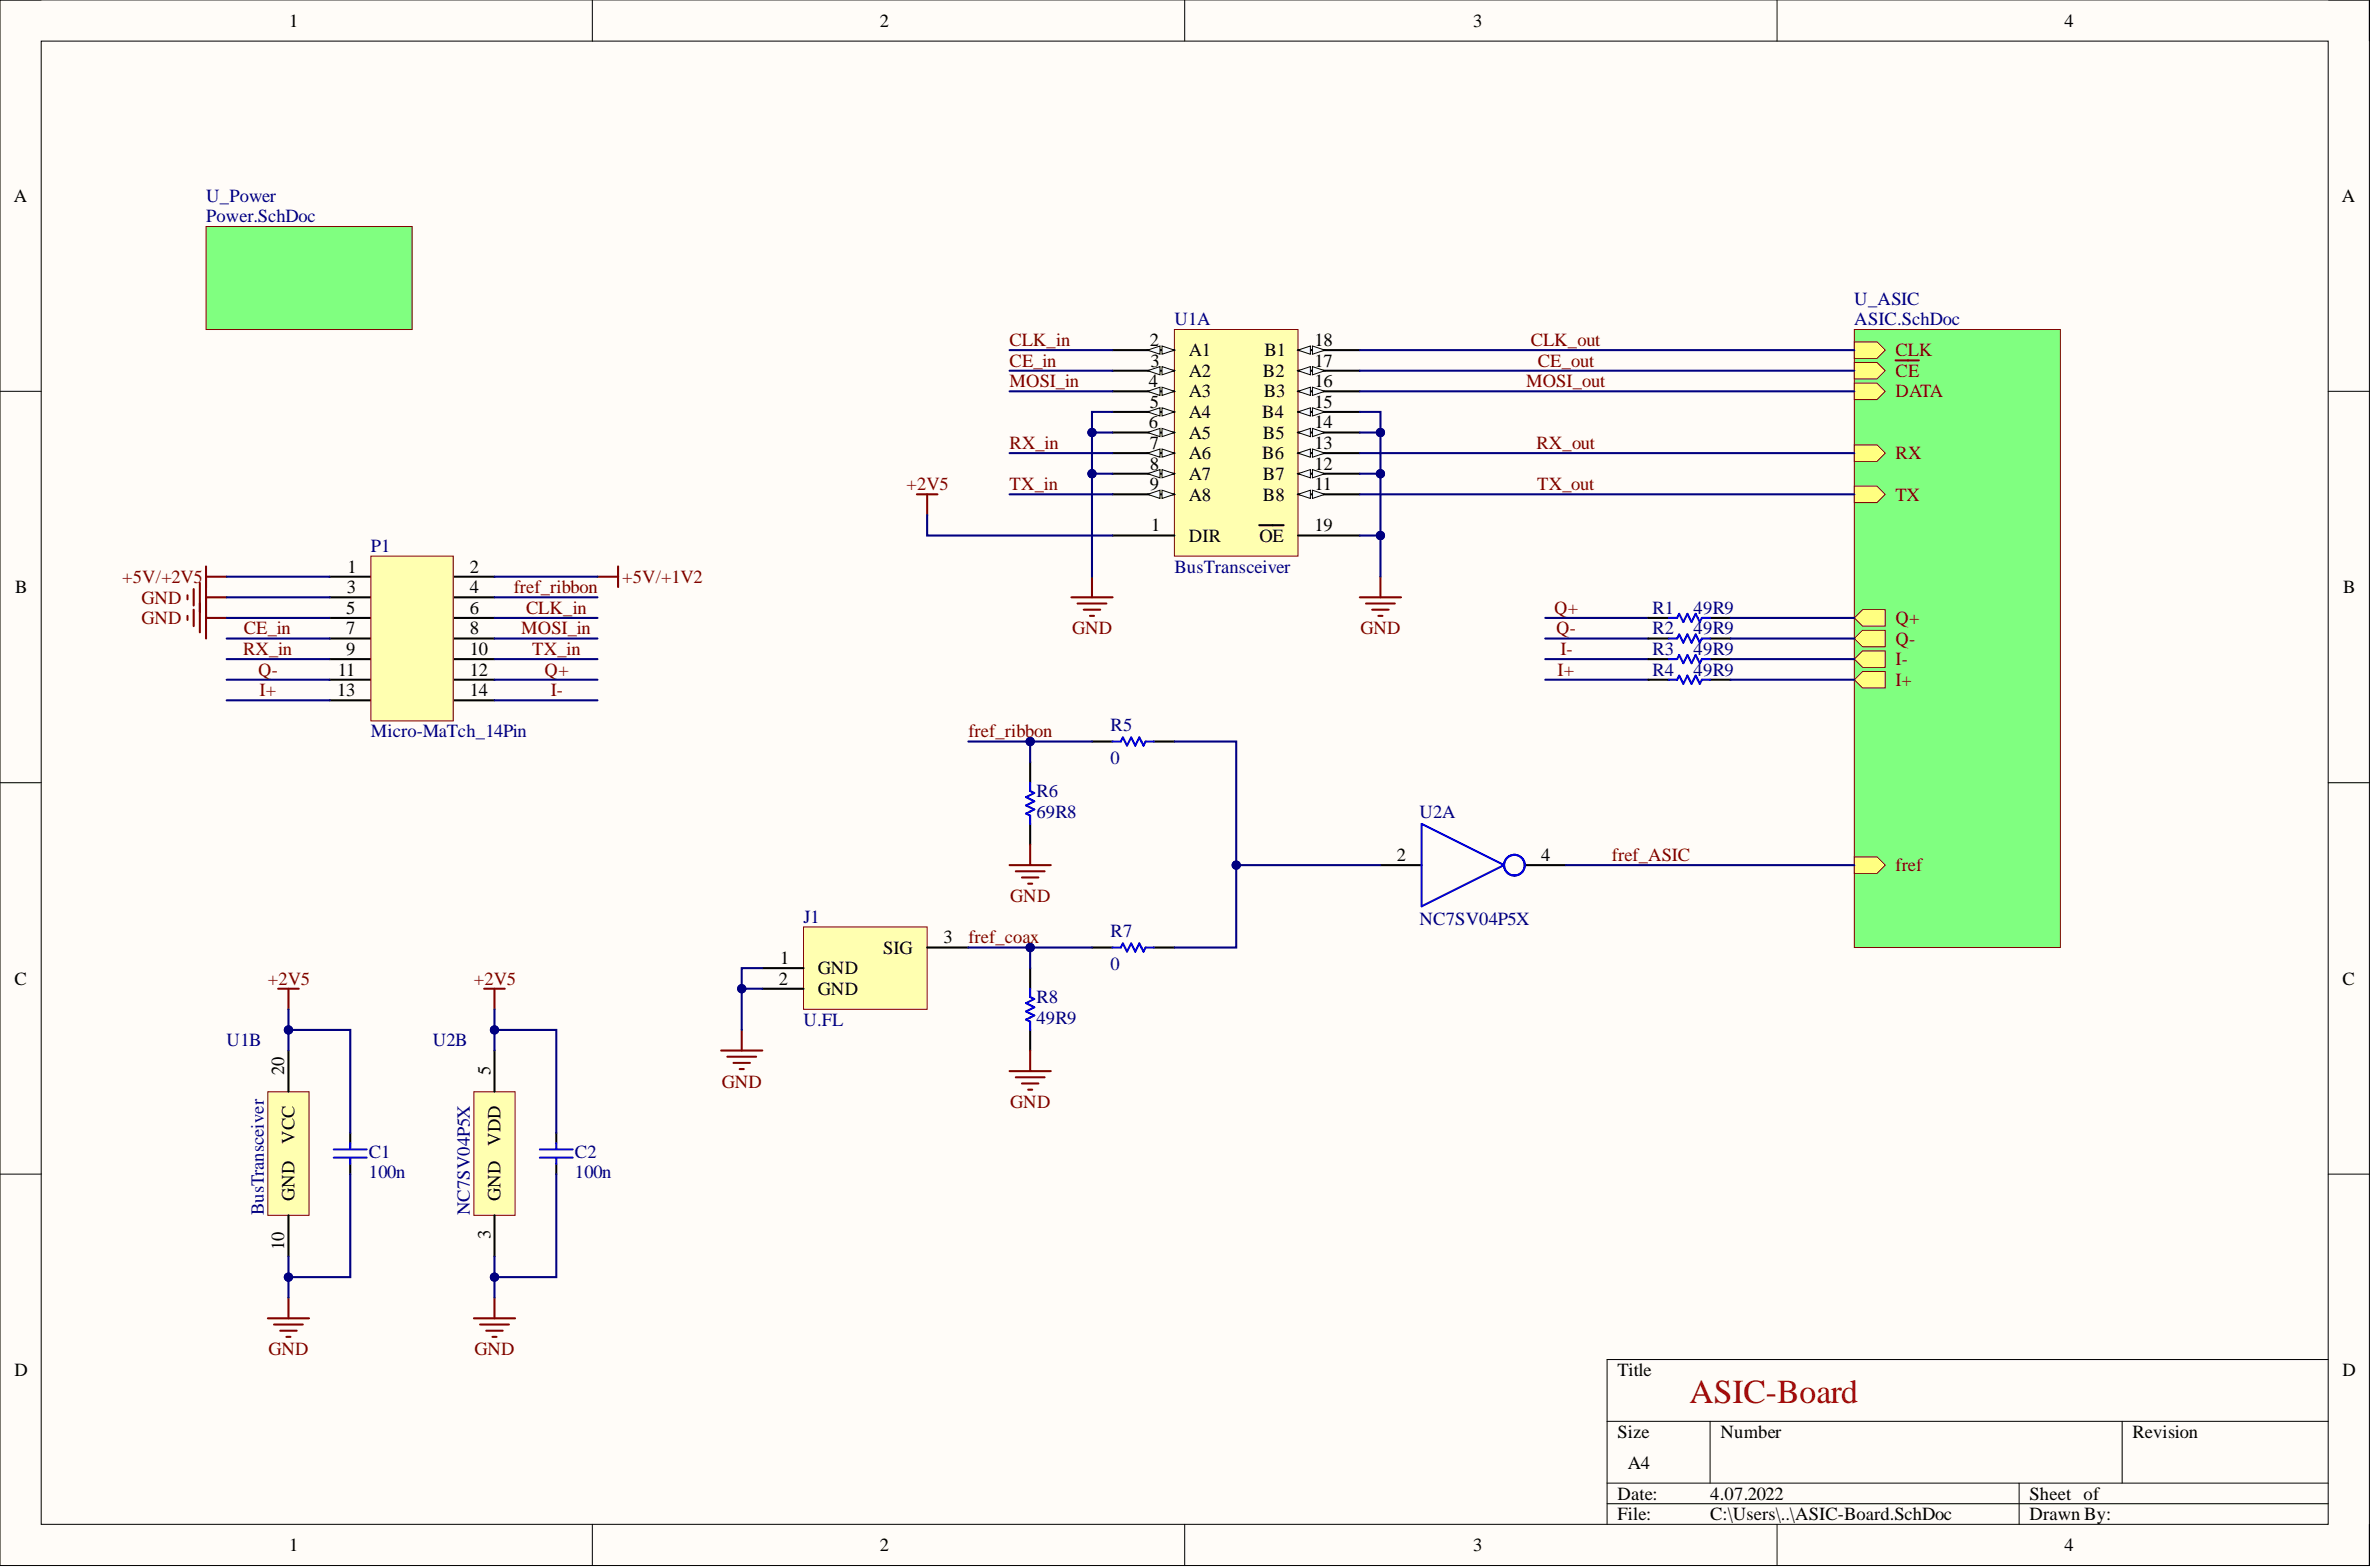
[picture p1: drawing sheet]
<svg xmlns="http://www.w3.org/2000/svg" width="292mm" height="193mm" viewBox="0 0 292 193" stroke-linecap="round" stroke-linejoin="round" font-family="sans-serif">
<defs><g id="words">
<text font-size="4.1" fill="#c00" x="208.1" y="172.8">ASIC-Board</text>
<g font-size="2.3">
<text x="35.6" y="3.3">1</text>
<text x="108.4" y="3.3">2</text>
<text x="181.5" y="3.3">3</text>
<text x="254.3" y="3.3">4</text>
<text x="1.7" y="24.9">A</text>
<text x="288.5" y="24.9">A</text>
<text x="141.6" y="47.7">4</text>
<text x="141.6" y="42.6">2</text>
<text x="141.7" y="45.1">3</text>
<text x="146.5" y="43.9">A1</text>
<text x="146.5" y="46.4">A2</text>
<text x="155.6" y="46.4">B2</text>
<text x="155.8" y="43.9">B1</text>
<text x="161.9" y="47.7">16</text>
<text x="161.9" y="45.1">17</text>
<text x="161.9" y="42.6">18</text>
<text x="141.6" y="52.8">6</text>
<text x="141.6" y="50.2">5</text>
<text x="146.5" y="49">A3</text>
<text x="146.5" y="51.5">A4</text>
<text x="155.5" y="51.5">B4</text>
<text x="155.7" y="49">B3</text>
<text x="161.9" y="52.8">14</text>
<text x="161.9" y="50.2">15</text>
<text x="141.6" y="55.3">7</text>
<text x="141.6" y="57.8">8</text>
<text x="146.5" y="54">A5</text>
<text x="146.5" y="56.6">A6</text>
<text x="146.5" y="59.1">A7</text>
<text x="155.5" y="56.6">B6</text>
<text x="155.6" y="59.1">B7</text>
<text x="155.6" y="54">B5</text>
<text x="161.9" y="57.8">12</text>
<text x="161.9" y="55.3">13</text>
<text x="141.6" y="60.4">9</text>
<text x="141.8" y="65.4">1</text>
<text x="146.5" y="61.6">A8</text>
<text x="155.6" y="61.6">B8</text>
<text x="161.9" y="60.4">11</text>
<text x="161.9" y="65.4">19</text>
<text x="42.8" y="70.5">1</text>
<text x="57.9" y="70.5">2</text>
<text x="146.5" y="66.7">DIR</text>
<text x="155.2" y="66.7">OE</text>
<text x="1.9" y="73.1">B</text>
<text x="42.6" y="75.6">5</text>
<text x="42.7" y="73.1">3</text>
<text x="57.9" y="73.1">4</text>
<text x="57.9" y="75.6">6</text>
<text x="288.7" y="73.1">B</text>
<text x="41.6" y="83.2">11</text>
<text x="42.6" y="78.1">7</text>
<text x="42.6" y="80.7">9</text>
<text x="57.9" y="78.1">8</text>
<text x="57.9" y="80.7">10</text>
<text x="57.9" y="83.2">12</text>
<text x="41.5" y="85.7">13</text>
<text x="57.9" y="85.7">14</text>
<text x="172.1" y="106">2</text>
<text x="189.9" y="106">4</text>
<text x="96.1" y="118.7">1</text>
<text x="100.8" y="120">GND</text>
<text x="108.8" y="117.4">SIG</text>
<text x="116.3" y="116.2">3</text>
<text x="1.8" y="121.3">C</text>
<text x="95.9" y="121.3">2</text>
<text x="100.8" y="122.5">GND</text>
<text x="288.6" y="121.3">C</text>
<text x="35" y="132.4" transform="rotate(-90 35 132.4)">20</text>
<text x="60.4" y="132.4" transform="rotate(-90 60.4 132.4)">5</text>
<text x="36.3" y="140.9" transform="rotate(-90 36.3 140.9)">VCC</text>
<text x="61.7" y="141.1" transform="rotate(-90 61.7 141.1)">VDD</text>
<text x="36.3" y="147.9" transform="rotate(-90 36.3 147.9)">GND</text>
<text x="61.7" y="147.9" transform="rotate(-90 61.7 147.9)">GND</text>
<text x="35" y="153.9" transform="rotate(-90 35 153.9)">10</text>
<text x="60.4" y="152.6" transform="rotate(-90 60.4 152.6)">3</text>
<text x="1.8" y="169.5">D</text>
<text x="199.3" y="169.5">Title</text>
<text x="288.6" y="169.5">D</text>
<text x="199.3" y="177.1">Size</text>
<text x="211.9" y="177.1">Number</text>
<text x="262.7" y="177.1">Revision</text>
<text x="199.3" y="184.7">Date:</text>
<text x="200.5" y="180.9">A4</text>
<text x="210.7" y="184.7">4.07.2022</text>
<text x="250" y="184.7">Sheet of</text>
<text x="35.6" y="191">1</text>
<text x="108.4" y="191">2</text>
<text x="181.5" y="191">3</text>
<text x="199.3" y="187.2">File:</text>
<text x="210.7" y="187.2">C:\Users\..\ASIC-Board.SchDoc</text>
<text x="250" y="187.2">Drawn By:</text>
<text x="254.3" y="191">4</text>
</g>
<g font-size="2.3" fill="#000080">
<text x="25.4" y="24.9">U_Power</text>
<text x="25.4" y="27.4">Power.SchDoc</text>
<text x="144.7" y="40.1">U1A</text>
<text x="228.4" y="37.5">U_ASIC</text>
<text x="228.4" y="40.1">ASIC.SchDoc</text>
<text x="45.7" y="68">P1</text>
<text x="144.7" y="70.5">BusTransceiver</text>
<text x="203.6" y="75.6">R1</text>
<text x="208.6" y="75.6">49R9</text>
<text x="203.6" y="78.1">R2</text>
<text x="203.6" y="80.7">R3</text>
<text x="203.6" y="83.2">R4</text>
<text x="208.6" y="78.1">49R9</text>
<text x="208.6" y="80.7">49R9</text>
<text x="208.6" y="83.2">49R9</text>
<text x="45.7" y="90.8">Micro-MaTch_14Pin</text>
<text x="136.8" y="90">R5</text>
<text x="136.8" y="94.1">0</text>
<text x="127.7" y="98.2">R6</text>
<text x="127.7" y="100.7">69R8</text>
<text x="174.9" y="100.7">U2A</text>
<text x="99" y="113.6">J1</text>
<text x="174.9" y="113.9">NC7SV04P5X</text>
<text x="136.8" y="115.4">R7</text>
<text x="136.8" y="119.5">0</text>
<text x="127.7" y="123.5">R8</text>
<text x="27.9" y="128.9">U1B</text>
<text x="53.3" y="128.9">U2B</text>
<text x="99" y="126.3">U.FL</text>
<text x="127.7" y="126.1">49R9</text>
<text x="45.4" y="142.6">C1</text>
<text x="70.8" y="142.6">C2</text>
<text x="32.5" y="149.7" transform="rotate(-90 32.5 149.7)">BusTransceiver</text>
<text x="45.4" y="145.1">100n</text>
<text x="57.9" y="149.7" transform="rotate(-90 57.9 149.7)">NC7SV04P5X</text>
<text x="70.8" y="145.1">100n</text>
</g>
<g font-size="2.3" fill="#800000">
<text x="124.4" y="42.6">CLK_in</text>
<text x="124.4" y="47.7">MOSI_in</text>
<text x="124.4" y="45.1">CE_in</text>
<text x="188" y="47.7">MOSI_out</text>
<text x="188.6" y="42.6">CLK_out</text>
<text x="189.4" y="45.1">CE_out</text>
<text x="233.5" y="43.9">CLK</text>
<text x="233.5" y="46.4">CE</text>
<text x="233.5" y="49">DATA</text>
<text x="124.4" y="55.3">RX_in</text>
<text x="189.3" y="55.3">RX_out</text>
<text x="233.5" y="56.6">RX</text>
<text x="111.7" y="60.4">+2V5</text>
<text x="124.4" y="60.4">TX_in</text>
<text x="189.4" y="60.4">TX_out</text>
<text x="233.5" y="61.6">TX</text>
<text x="15.1" y="71.8">+5V/+2V5</text>
<text x="76.7" y="71.8">+5V/+1V2</text>
<text x="17.4" y="74.3">GND</text>
<text x="17.4" y="76.9">GND</text>
<text x="63.3" y="73.1">fref_ribbon</text>
<text x="64.8" y="75.6">CLK_in</text>
<text x="191.5" y="75.6">Q+</text>
<text x="233.5" y="76.9">Q+</text>
<text x="30" y="80.7">RX_in</text>
<text x="30" y="78.1">CE_in</text>
<text x="31.8" y="83.2">Q-</text>
<text x="64.2" y="78.1">MOSI_in</text>
<text x="65.6" y="80.7">TX_in</text>
<text x="67.1" y="83.2">Q+</text>
<text x="132.1" y="78.1">GND</text>
<text x="167.6" y="78.1">GND</text>
<text x="191.7" y="78.1">Q-</text>
<text x="191.9" y="83.2">I+</text>
<text x="192.2" y="80.7">I-</text>
<text x="233.5" y="79.4">Q-</text>
<text x="233.5" y="81.9">I-</text>
<text x="32" y="85.7">I+</text>
<text x="67.9" y="85.7">I-</text>
<text x="233.5" y="84.5">I+</text>
<text x="119.3" y="90.8">fref_ribbon</text>
<text x="198.6" y="106">fref_ASIC</text>
<text x="233.5" y="107.3">fref</text>
<text x="124.5" y="111.1">GND</text>
<text x="119.3" y="116.2">fref_coax</text>
<text x="33" y="121.3">+2V5</text>
<text x="58.4" y="121.3">+2V5</text>
<text x="88.9" y="133.9">GND</text>
<text x="124.5" y="136.5">GND</text>
<text x="33.1" y="166.9">GND</text>
<text x="58.5" y="166.9">GND</text>
</g>
</g></defs>
<path d="M0 0h291.9v192.8h-291.9z" fill-rule="evenodd" fill="#fffcf8"/>
<path d="M0 0h291.9v192.8h-291.9z" fill="none" stroke="#000" stroke-width=".12"/>
<path d="M5.1 5.1h281.7v182.6h-281.7z" fill-rule="evenodd" fill="#fffcf8"/>
<g fill="none" stroke="#000" stroke-width=".12">
<path d="M0 0h5.1M73 0v5.1M146 0v5.1M218.9 0v5.1M286.8 0h5.1v5.1M5.1 5.1h281.7v182.6h-281.7zM0 48.2h5.1M286.8 48.2h5.1M0 96.4h5.1M286.8 96.4h5.1M0 144.6h5.1M286.8 144.6h5.1"/>
<path d="M198 175h88.8M210.7 175v7.6M261.4 175v7.6M286.8 167.4h-88.8v20.3M73 187.7v5.1M146 187.7v5.1M198 182.6h88.8M198 185.2h88.8M218.9 187.7v5.1M248.8 182.6v5.1M291.9 187.7v5.1"/>
</g>
<path d="M144.7 40.6h15.2v27.9h-15.2z" fill-rule="evenodd" fill="#ffffb0"/>
<path d="M144.7 40.6h15.2v27.9h-15.2z" fill="none" stroke="#800000" stroke-width=".12"/>
<path d="M137.1 43.1h7.6M137.1 65.9h7.6" fill="none" stroke="#000" stroke-width=".25"/>
<path d="M143.2 42.6l1.5 .5-1.5 .5z" fill="#f8fcff"/>
<path d="M143.2 42.6l1.5 .5-1.5 .5z" fill="none" stroke="#000" stroke-width=".12"/>
<path d="M141.4 43.1l1.5-.5v1z" fill="#f8fcff"/>
<path d="M141.4 43.1l1.5-.5v1z" fill="none" stroke="#000" stroke-width=".12"/>
<path d="M137.1 45.7h7.6" fill="none" stroke="#000" stroke-width=".25"/>
<path d="M143.2 45.1l1.5 .6-1.5 .5z" fill="#f8fcff"/>
<path d="M143.2 45.1l1.5 .6-1.5 .5z" fill="none" stroke="#000" stroke-width=".12"/>
<path d="M141.4 45.7l1.5-.6v1.1z" fill="#f8fcff"/>
<path d="M141.4 45.7l1.5-.6v1.1z" fill="none" stroke="#000" stroke-width=".12"/>
<path d="M137.1 48.2h7.6" fill="none" stroke="#000" stroke-width=".25"/>
<path d="M143.2 47.7l1.5 .5-1.5 .5z" fill="#f8fcff"/>
<path d="M143.2 47.7l1.5 .5-1.5 .5z" fill="none" stroke="#000" stroke-width=".12"/>
<path d="M141.4 48.2l1.5-.5v1z" fill="#f8fcff"/>
<path d="M141.4 48.2l1.5-.5v1z" fill="none" stroke="#000" stroke-width=".12"/>
<path d="M137.1 50.7h7.6" fill="none" stroke="#000" stroke-width=".25"/>
<path d="M143.2 50.2l1.5 .5-1.5 .5z" fill="#f8fcff"/>
<path d="M143.2 50.2l1.5 .5-1.5 .5z" fill="none" stroke="#000" stroke-width=".12"/>
<path d="M141.4 50.7l1.5-.5v1z" fill="#f8fcff"/>
<path d="M141.4 50.7l1.5-.5v1z" fill="none" stroke="#000" stroke-width=".12"/>
<path d="M137.1 53.3h7.6" fill="none" stroke="#000" stroke-width=".25"/>
<path d="M143.2 52.8l1.5 .5-1.5 .5z" fill="#f8fcff"/>
<path d="M143.2 52.8l1.5 .5-1.5 .5z" fill="none" stroke="#000" stroke-width=".12"/>
<path d="M141.4 53.3l1.5-.5v1z" fill="#f8fcff"/>
<path d="M141.4 53.3l1.5-.5v1z" fill="none" stroke="#000" stroke-width=".12"/>
<path d="M137.1 55.8h7.6" fill="none" stroke="#000" stroke-width=".25"/>
<path d="M143.2 55.3l1.5 .5-1.5 .5z" fill="#f8fcff"/>
<path d="M143.2 55.3l1.5 .5-1.5 .5z" fill="none" stroke="#000" stroke-width=".12"/>
<path d="M141.4 55.8l1.5-.5v1z" fill="#f8fcff"/>
<path d="M141.4 55.8l1.5-.5v1z" fill="none" stroke="#000" stroke-width=".12"/>
<path d="M137.1 58.3h7.6" fill="none" stroke="#000" stroke-width=".25"/>
<path d="M143.2 57.8l1.5 .5-1.5 .5z" fill="#f8fcff"/>
<path d="M143.2 57.8l1.5 .5-1.5 .5z" fill="none" stroke="#000" stroke-width=".12"/>
<path d="M141.4 58.3l1.5-.5v1z" fill="#f8fcff"/>
<path d="M141.4 58.3l1.5-.5v1z" fill="none" stroke="#000" stroke-width=".12"/>
<path d="M137.1 60.9h7.6" fill="none" stroke="#000" stroke-width=".25"/>
<path d="M143.2 60.4l1.5 .5-1.5 .5z" fill="#f8fcff"/>
<path d="M143.2 60.4l1.5 .5-1.5 .5z" fill="none" stroke="#000" stroke-width=".12"/>
<path d="M141.4 60.9l1.5-.5v1z" fill="#f8fcff"/>
<path d="M141.4 60.9l1.5-.5v1z" fill="none" stroke="#000" stroke-width=".12"/>
<path d="M159.9 60.9h7.6" fill="none" stroke="#000" stroke-width=".25"/>
<path d="M159.9 60.9l1.5-.5v1z" fill="#f8fcff"/>
<path d="M159.9 60.9l1.5-.5v1z" fill="none" stroke="#000" stroke-width=".12"/>
<path d="M161.7 60.4l1.5 .5-1.5 .5z" fill="#f8fcff"/>
<path d="M161.7 60.4l1.5 .5-1.5 .5z" fill="none" stroke="#000" stroke-width=".12"/>
<path d="M159.9 58.3h7.6" fill="none" stroke="#000" stroke-width=".25"/>
<path d="M159.9 58.3l1.5-.5v1z" fill="#f8fcff"/>
<path d="M159.9 58.3l1.5-.5v1z" fill="none" stroke="#000" stroke-width=".12"/>
<path d="M161.7 57.8l1.5 .5-1.5 .5z" fill="#f8fcff"/>
<path d="M161.7 57.8l1.5 .5-1.5 .5z" fill="none" stroke="#000" stroke-width=".12"/>
<path d="M159.9 55.8h7.6" fill="none" stroke="#000" stroke-width=".25"/>
<path d="M159.9 55.8l1.5-.5v1z" fill="#f8fcff"/>
<path d="M159.9 55.8l1.5-.5v1z" fill="none" stroke="#000" stroke-width=".12"/>
<path d="M161.7 55.3l1.5 .5-1.5 .5z" fill="#f8fcff"/>
<path d="M161.7 55.3l1.5 .5-1.5 .5z" fill="none" stroke="#000" stroke-width=".12"/>
<path d="M159.9 53.3h7.6" fill="none" stroke="#000" stroke-width=".25"/>
<path d="M159.9 53.3l1.5-.5v1z" fill="#f8fcff"/>
<path d="M159.9 53.3l1.5-.5v1z" fill="none" stroke="#000" stroke-width=".12"/>
<path d="M161.7 52.8l1.5 .5-1.5 .5z" fill="#f8fcff"/>
<path d="M161.7 52.8l1.5 .5-1.5 .5z" fill="none" stroke="#000" stroke-width=".12"/>
<path d="M159.9 50.7h7.6" fill="none" stroke="#000" stroke-width=".25"/>
<path d="M159.9 50.7l1.5-.5v1z" fill="#f8fcff"/>
<path d="M159.9 50.7l1.5-.5v1z" fill="none" stroke="#000" stroke-width=".12"/>
<path d="M161.7 50.2l1.5 .5-1.5 .5z" fill="#f8fcff"/>
<path d="M161.7 50.2l1.5 .5-1.5 .5z" fill="none" stroke="#000" stroke-width=".12"/>
<path d="M159.9 48.2h7.6" fill="none" stroke="#000" stroke-width=".25"/>
<path d="M159.9 48.2l1.5-.5v1z" fill="#f8fcff"/>
<path d="M159.9 48.2l1.5-.5v1z" fill="none" stroke="#000" stroke-width=".12"/>
<path d="M161.7 47.7l1.5 .5-1.5 .5z" fill="#f8fcff"/>
<path d="M161.7 47.7l1.5 .5-1.5 .5z" fill="none" stroke="#000" stroke-width=".12"/>
<path d="M159.9 45.7h7.6" fill="none" stroke="#000" stroke-width=".25"/>
<path d="M159.9 45.7l1.5-.6v1.1z" fill="#f8fcff"/>
<path d="M159.9 45.7l1.5-.6v1.1z" fill="none" stroke="#000" stroke-width=".12"/>
<path d="M161.7 45.1l1.5 .6-1.5 .5z" fill="#f8fcff"/>
<path d="M161.7 45.1l1.5 .6-1.5 .5z" fill="none" stroke="#000" stroke-width=".12"/>
<path d="M159.9 43.1h7.6" fill="none" stroke="#000" stroke-width=".25"/>
<path d="M159.9 43.1l1.5-.5v1z" fill="#f8fcff"/>
<path d="M159.9 43.1l1.5-.5v1z" fill="none" stroke="#000" stroke-width=".12"/>
<path d="M161.7 42.6l1.5 .5-1.5 .5z" fill="#f8fcff"/>
<path d="M161.7 42.6l1.5 .5-1.5 .5z" fill="none" stroke="#000" stroke-width=".12"/>
<path d="M155.1 64.7h3M159.9 65.9h7.6M126.9 93.9v2.5M134.5 91.3h2.6M142.1 91.3h2.6M126.9 101.5v2.5M126.9 119.2v2.6M134.5 116.7h2.6M142.1 116.7h2.6M170.1 106.5h5M187.8 106.5h5.1M126.9 126.8v2.6" fill="none" stroke="#000" stroke-width=".25"/>
<g fill="none" stroke="#800000" stroke-width=".25">
<path d="M113 60.9h2.5M114.2 60.9v2.5M132 73.6h5.1M132.8 74.3h3.5M133.5 75.1h2M134.3 75.8h.5M134.5 71v2.6M167.5 73.6h5.1M168.3 74.3h3.5M169.1 75.1h2M169.8 75.8h.5M170.1 71v2.6"/>
<path d="M124.4 106.5h5.1M125.1 107.3h3.6M125.9 108.1h2M126.7 108.8h.5M126.9 104v2.5M124.4 131.9h5.1M125.1 132.7h3.6M125.9 133.4h2M126.7 134.2h.5M126.9 129.4v2.5"/>
</g>
<g fill="none" stroke="#00f" stroke-width=".25">
<path d="M126.9 96.4v1l.5 .3-1 .5 1 .5-1 .5 1 .5-1 .5 .5 .2v1.1M137.1 91.3h1l.2-.5 .5 1 .6-1 .5 1 .5-1 .5 1 .2-.5h1M137.1 116.7h1l.2-.5 .5 1 .6-1 .5 1 .5-1 .5 1 .2-.5h1M175.1 101.5l10.2 5-10.2 5.1zM126.9 121.8v1l.5 .2-1 .5 1 .5-1 .5 1 .6-1 .5 .5 .2v1"/>
<circle cx="186.6" cy="106.5" r="1.27"/>
</g>
<path d="M33 134.4h5.1v15.3h-5.1z" fill-rule="evenodd" fill="#ffffb0"/>
<path d="M33 134.4h5.1v15.3h-5.1z" fill="none" stroke="#800000" stroke-width=".12"/>
<path d="M35.5 129.4v5M35.5 149.7v5" fill="none" stroke="#000" stroke-width=".25"/>
<path d="M58.4 134.4h5.1v15.3h-5.1z" fill-rule="evenodd" fill="#ffffb0"/>
<path d="M58.4 134.4h5.1v15.3h-5.1z" fill="none" stroke="#800000" stroke-width=".12"/>
<path d="M43.2 139.5v1.3M60.9 129.4v5M68.5 139.5v1.3M43.2 143.3v1.3M60.9 149.7v5M68.5 143.3v1.3" fill="none" stroke="#000" stroke-width=".25"/>
<path d="M41.1 141.5h4.1M41.1 142.6h4.1M43.2 140.8v.6M43.2 142.7v.6M66.5 141.5h4.1M66.5 142.6h4.1M68.5 140.8v.6M68.5 142.7v.6" fill="none" stroke="#00f" stroke-width=".25"/>
<path d="M25.4 27.9h25.4v12.7h-25.4z" fill-rule="evenodd" fill="#80ff80"/>
<path d="M25.4 27.9h25.4v12.7h-25.4z" fill="none" stroke="#800000" stroke-width=".12"/>
<g fill="none" stroke="#800000" stroke-width=".25">
<path d="M34.3 121.8h2.5M35.5 121.8v2.5M59.6 121.8h2.6M60.9 121.8v2.5M35.5 159.8v2.5M60.9 159.8v2.5M33 162.3h5.1M33.8 163.1h3.5M34.5 163.9h2.1M35.3 164.6h.5M58.4 162.3h5.1M59.1 163.1h3.6"/>
<path d="M59.9 163.9h2M60.7 164.6h.5"/>
</g>
<g fill="none" stroke="#000" stroke-width=".25">
<path d="M40.6 71h5.1M40.6 73.6h5.1M40.6 76.1h5.1M40.6 78.6h5.1M55.8 71h5.1M55.8 73.6h5.1M55.8 76.1h5.1M55.8 78.6h5.1M40.6 81.2h5.1M40.6 83.7h5.1M40.6 86.2h5.1M55.8 81.2h5.1"/>
<path d="M55.8 83.7h5.1M55.8 86.2h5.1"/>
</g>
<path d="M45.7 68.5h10.1v20.3h-10.1z" fill-rule="evenodd" fill="#ffffb0"/>
<path d="M45.7 68.5h10.1v20.3h-10.1z" fill="none" stroke="#800000" stroke-width=".12"/>
<path d="M23.1 73.3v.5M23.9 72.5v2.1M24.6 71.8v3.5M25.4 69.8v6.3M25.4 73.6h2.5M25.4 71h2.5M73.6 71h2.5M76.1 69.8v2.5" fill="none" stroke="#800000" stroke-width=".25"/>
<path d="M228.4 40.6h25.4v76.1h-25.4z" fill-rule="evenodd" fill="#80ff80"/>
<path d="M228.4 40.6h25.4v76.1h-25.4z" fill="none" stroke="#800000" stroke-width=".12"/>
<path d="M228.4 78.6l1.1-1h2.8v2h-2.8z" fill-rule="evenodd" fill="#ffff80"/>
<path d="M228.4 78.6l1.1-1h2.8v2h-2.8z" fill="none" stroke="#800000" stroke-width=".12"/>
<path d="M228.4 76.1l1.1-1h2.8v2h-2.8z" fill-rule="evenodd" fill="#ffff80"/>
<path d="M228.4 76.1l1.1-1h2.8v2h-2.8z" fill="none" stroke="#800000" stroke-width=".12"/>
<path d="M228.4 83.7l1.1-1h2.8v2h-2.8z" fill-rule="evenodd" fill="#ffff80"/>
<path d="M228.4 83.7l1.1-1h2.8v2h-2.8z" fill="none" stroke="#800000" stroke-width=".12"/>
<path d="M228.4 81.2l1.1-1h2.8v2h-2.8z" fill-rule="evenodd" fill="#ffff80"/>
<path d="M228.4 81.2l1.1-1h2.8v2h-2.8z" fill="none" stroke="#800000" stroke-width=".12"/>
<path d="M228.4 42.1h2.8l1.1 1-1.1 1h-2.8z" fill-rule="evenodd" fill="#ffff80"/>
<path d="M228.4 42.1h2.8l1.1 1-1.1 1h-2.8z" fill="none" stroke="#800000" stroke-width=".12"/>
<path d="M228.4 44.6h2.8l1.1 1.1-1.1 1h-2.8z" fill-rule="evenodd" fill="#ffff80"/>
<path d="M228.4 44.6h2.8l1.1 1.1-1.1 1h-2.8z" fill="none" stroke="#800000" stroke-width=".12"/>
<path d="M233.5 44.4h2.9" fill="none" stroke="#800000" stroke-width=".25"/>
<path d="M228.4 47.2h2.8l1.1 1-1.1 1h-2.8z" fill-rule="evenodd" fill="#ffff80"/>
<path d="M228.4 47.2h2.8l1.1 1-1.1 1h-2.8z" fill="none" stroke="#800000" stroke-width=".12"/>
<path d="M228.4 105.5h2.8l1.1 1-1.1 1.1h-2.8z" fill-rule="evenodd" fill="#ffff80"/>
<path d="M228.4 105.5h2.8l1.1 1-1.1 1.1h-2.8z" fill="none" stroke="#800000" stroke-width=".12"/>
<path d="M228.4 59.9h2.8l1.1 1-1.1 1h-2.8z" fill-rule="evenodd" fill="#ffff80"/>
<path d="M228.4 59.9h2.8l1.1 1-1.1 1h-2.8z" fill="none" stroke="#800000" stroke-width=".12"/>
<path d="M228.4 54.8h2.8l1.1 1-1.1 1h-2.8z" fill-rule="evenodd" fill="#ffff80"/>
<path d="M228.4 54.8h2.8l1.1 1-1.1 1h-2.8z" fill="none" stroke="#800000" stroke-width=".12"/>
<path d="M23.1 75.8v.5M23.9 75.1v2M24.6 74.3v3.6M25.4 73.6v5M25.4 76.1h2.5" fill="none" stroke="#800000" stroke-width=".25"/>
<path d="M99 114.1h15.2v10.2h-15.2z" fill-rule="evenodd" fill="#ffffb0"/>
<path d="M99 114.1h15.2v10.2h-15.2z" fill="none" stroke="#800000" stroke-width=".12"/>
<path d="M93.9 119.2h5.1M114.2 116.7h5.1M93.9 121.8h5.1" fill="none" stroke="#000" stroke-width=".25"/>
<path d="M88.8 129.4h5.1M89.6 130.1h3.6M90.4 130.9h2M91.1 131.7h.5M91.4 126.8v2.6" fill="none" stroke="#800000" stroke-width=".25"/>
<path d="M124.4 55.8h12.7M124.4 48.2h12.7M124.4 43.1h12.7M124.4 45.7h12.7M114.2 63.4v2.5h22.9M124.4 60.9h12.7M167.5 65.9h2.6v5.1" fill="none" stroke="#000080" stroke-width=".25"/>
<circle cx="170.1" cy="65.9" r=".51" fill="#000080"/>
<circle cx="170.1" cy="65.9" r=".51" fill="none" stroke="#000080" stroke-width=".12"/>
<path d="M137.1 58.3h-2.6v12.7" fill="none" stroke="#000080" stroke-width=".25"/>
<circle cx="134.5" cy="58.3" r=".51" fill="#000080"/>
<circle cx="134.5" cy="58.3" r=".51" fill="none" stroke="#000080" stroke-width=".12"/>
<path d="M137.1 53.3h-2.6v5" fill="none" stroke="#000080" stroke-width=".25"/>
<circle cx="134.5" cy="58.3" r=".51" fill="#000080"/>
<circle cx="134.5" cy="58.3" r=".51" fill="none" stroke="#000080" stroke-width=".12"/>
<circle cx="134.5" cy="53.3" r=".51" fill="#000080"/>
<circle cx="134.5" cy="53.3" r=".51" fill="none" stroke="#000080" stroke-width=".12"/>
<path d="M137.1 50.7h-2.6v2.6" fill="none" stroke="#000080" stroke-width=".25"/>
<circle cx="134.5" cy="53.3" r=".51" fill="#000080"/>
<circle cx="134.5" cy="53.3" r=".51" fill="none" stroke="#000080" stroke-width=".12"/>
<path d="M167.5 58.3h2.6v7.6" fill="none" stroke="#000080" stroke-width=".25"/>
<circle cx="170.1" cy="58.3" r=".51" fill="#000080"/>
<circle cx="170.1" cy="58.3" r=".51" fill="none" stroke="#000080" stroke-width=".12"/>
<circle cx="170.1" cy="65.9" r=".51" fill="#000080"/>
<circle cx="170.1" cy="65.9" r=".51" fill="none" stroke="#000080" stroke-width=".12"/>
<path d="M167.5 53.3h2.6v5" fill="none" stroke="#000080" stroke-width=".25"/>
<circle cx="170.1" cy="53.3" r=".51" fill="#000080"/>
<circle cx="170.1" cy="53.3" r=".51" fill="none" stroke="#000080" stroke-width=".12"/>
<circle cx="170.1" cy="58.3" r=".51" fill="#000080"/>
<circle cx="170.1" cy="58.3" r=".51" fill="none" stroke="#000080" stroke-width=".12"/>
<path d="M167.5 50.7h2.6v2.6" fill="none" stroke="#000080" stroke-width=".25"/>
<circle cx="170.1" cy="53.3" r=".51" fill="#000080"/>
<circle cx="170.1" cy="53.3" r=".51" fill="none" stroke="#000080" stroke-width=".12"/>
<path d="M152.3 106.5h17.8" fill="none" stroke="#000080" stroke-width=".25"/>
<circle cx="152.3" cy="106.5" r=".51" fill="#000080"/>
<circle cx="152.3" cy="106.5" r=".51" fill="none" stroke="#000080" stroke-width=".12"/>
<path d="M134.5 91.3h-7.6v2.6" fill="none" stroke="#000080" stroke-width=".25"/>
<circle cx="126.9" cy="91.3" r=".51" fill="#000080"/>
<circle cx="126.9" cy="91.3" r=".51" fill="none" stroke="#000080" stroke-width=".12"/>
<path d="M134.5 116.7h-7.6v2.5" fill="none" stroke="#000080" stroke-width=".25"/>
<circle cx="126.9" cy="116.7" r=".51" fill="#000080"/>
<circle cx="126.9" cy="116.7" r=".51" fill="none" stroke="#000080" stroke-width=".12"/>
<path d="M119.3 116.7h7.6" fill="none" stroke="#000080" stroke-width=".25"/>
<circle cx="126.9" cy="116.7" r=".51" fill="#000080"/>
<circle cx="126.9" cy="116.7" r=".51" fill="none" stroke="#000080" stroke-width=".12"/>
<path d="M119.3 91.3h7.6" fill="none" stroke="#000080" stroke-width=".25"/>
<circle cx="126.9" cy="91.3" r=".51" fill="#000080"/>
<circle cx="126.9" cy="91.3" r=".51" fill="none" stroke="#000080" stroke-width=".12"/>
<path d="M144.7 91.3h7.6v25.4h-7.6" fill="none" stroke="#000080" stroke-width=".25"/>
<circle cx="152.3" cy="106.5" r=".51" fill="#000080"/>
<circle cx="152.3" cy="106.5" r=".51" fill="none" stroke="#000080" stroke-width=".12"/>
<path d="M35.5 129.4v-2.6h7.7v12.7" fill="none" stroke="#000080" stroke-width=".25"/>
<circle cx="35.5" cy="126.8" r=".51" fill="#000080"/>
<circle cx="35.5" cy="126.8" r=".51" fill="none" stroke="#000080" stroke-width=".12"/>
<path d="M43.2 144.6v12.7h-7.7v-2.6" fill="none" stroke="#000080" stroke-width=".25"/>
<circle cx="35.5" cy="157.3" r=".51" fill="#000080"/>
<circle cx="35.5" cy="157.3" r=".51" fill="none" stroke="#000080" stroke-width=".12"/>
<path d="M60.9 124.3v5.1" fill="none" stroke="#000080" stroke-width=".25"/>
<circle cx="60.9" cy="126.8" r=".51" fill="#000080"/>
<circle cx="60.9" cy="126.8" r=".51" fill="none" stroke="#000080" stroke-width=".12"/>
<path d="M35.5 124.3v2.5" fill="none" stroke="#000080" stroke-width=".25"/>
<circle cx="35.5" cy="126.8" r=".51" fill="#000080"/>
<circle cx="35.5" cy="126.8" r=".51" fill="none" stroke="#000080" stroke-width=".12"/>
<path d="M60.9 126.8h7.6v12.7" fill="none" stroke="#000080" stroke-width=".25"/>
<circle cx="60.9" cy="126.8" r=".51" fill="#000080"/>
<circle cx="60.9" cy="126.8" r=".51" fill="none" stroke="#000080" stroke-width=".12"/>
<path d="M35.5 157.3v2.5" fill="none" stroke="#000080" stroke-width=".25"/>
<circle cx="35.5" cy="157.3" r=".51" fill="#000080"/>
<circle cx="35.5" cy="157.3" r=".51" fill="none" stroke="#000080" stroke-width=".12"/>
<path d="M60.9 154.7v5.1" fill="none" stroke="#000080" stroke-width=".25"/>
<circle cx="60.9" cy="157.3" r=".51" fill="#000080"/>
<circle cx="60.9" cy="157.3" r=".51" fill="none" stroke="#000080" stroke-width=".12"/>
<path d="M68.5 144.6v12.7h-7.6" fill="none" stroke="#000080" stroke-width=".25"/>
<circle cx="60.9" cy="157.3" r=".51" fill="#000080"/>
<circle cx="60.9" cy="157.3" r=".51" fill="none" stroke="#000080" stroke-width=".12"/>
<g fill="none" stroke="#000080" stroke-width=".25">
<path d="M167.5 43.1h60.9M167.5 45.7h60.9M167.5 48.2h60.9M167.5 55.8h60.9M27.9 78.6h12.7M27.9 76.1h12.7M27.9 71h12.7M27.9 73.6h12.7M60.9 78.6h12.7M60.9 76.1h12.7M60.9 71h12.7M60.9 73.6h12.7"/>
<path d="M167.5 60.9h60.9M190.4 78.6h12.7M190.4 76.1h12.7M27.9 83.7h12.7M27.9 86.2h12.7M27.9 81.2h12.7M60.9 83.7h12.7M60.9 86.2h12.7M60.9 81.2h12.7M190.4 83.7h12.7M190.4 81.2h12.7M192.9 106.5h35.5"/>
<path d="M93.9 121.8h-2.5v5"/>
</g>
<circle cx="91.4" cy="121.8" r=".51" fill="#000080"/>
<circle cx="91.4" cy="121.8" r=".51" fill="none" stroke="#000080" stroke-width=".12"/>
<path d="M93.9 119.2h-2.5v2.6" fill="none" stroke="#000080" stroke-width=".25"/>
<circle cx="91.4" cy="121.8" r=".51" fill="#000080"/>
<circle cx="91.4" cy="121.8" r=".51" fill="none" stroke="#000080" stroke-width=".12"/>
<path d="M203.1 76.1h2.5M203.1 78.6h2.5M210.7 76.1h2.5M210.7 78.6h2.5M203.1 81.2h2.5M203.1 83.7h2.5M210.7 81.2h2.5M210.7 83.7h2.5" fill="none" stroke="#000" stroke-width=".25"/>
<path d="M205.6 76.1h1l.3-.5 .5 1 .5-1 .5 1 .5-1 .5 1 .3-.5h1M205.6 78.6h1l.3-.5 .5 1 .5-1 .5 1 .5-1 .5 1 .3-.5h1M205.6 81.2h1l.3-.5 .5 1 .5-1 .5 1 .5-1 .5 1 .3-.5h1M205.6 83.7h1l.3-.5 .5 1 .5-1 .5 1 .5-1 .5 1 .3-.5h1" fill="none" stroke="#00f" stroke-width=".25"/>
<path d="M213.2 76.1h15.2M213.2 78.6h15.2M213.2 81.2h15.2M213.2 83.7h15.2" fill="none" stroke="#000080" stroke-width=".25"/>
<use href="#words"/>
</svg>
